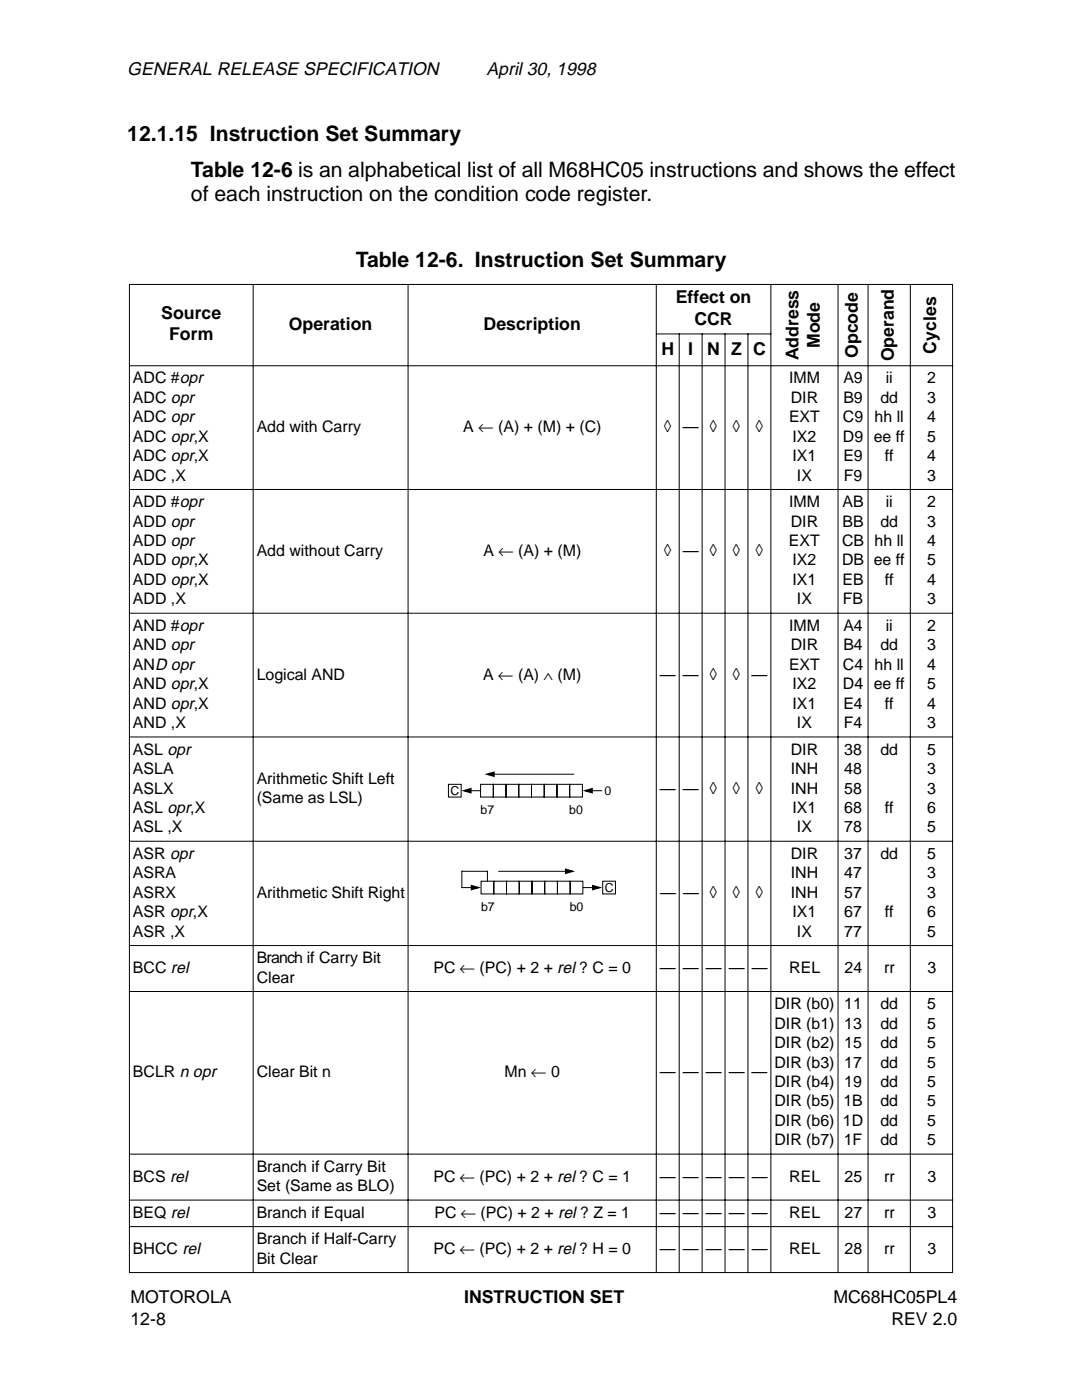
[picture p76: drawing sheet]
<svg xmlns="http://www.w3.org/2000/svg" width="216mm" height="279mm" viewBox="0 0 216 279" stroke-linecap="round" stroke-linejoin="round" font-family="sans-serif">
<defs><g id="words">
<g font-size="4.2">
<text x="25.4" y="28.2">12.1.15 Instruction Set Summary</text>
<text x="38.1" y="35.2">Table 12-6 is an alphabetical list of all M68HC05 instructions and shows the effect</text>
<text x="38.1" y="40.2">of each instruction on the condition code register.</text>
<text x="71" y="53.2">Table 12-6. Instruction Set Summary</text>
</g>
<g font-size="3.6">
<text x="25.4" y="15">GENERAL RELEASE SPECIFICATION</text>
<text x="97.1" y="15">April 30, 1998</text>
</g>
<g font-size="3.5">
<text x="32.2" y="63.7">Source</text>
<text x="57.6" y="65.8">Operation</text>
<text x="96.5" y="65.8">Description</text>
<text x="134.8" y="60.5">Effect on</text>
<text x="138.6" y="64.8">CCR</text>
<text x="33.8" y="67.9">Form</text>
<text x="132" y="70.8">H</text>
<text x="137.3" y="70.8">I</text>
<text x="141.1" y="70.8">N Z C</text>
<text x="159.3" y="71.9" transform="rotate(-90 159.3 71.9)">Address</text>
<text x="163.6" y="69.5" transform="rotate(-90 163.6 69.5)">Mode</text>
<text x="171.2" y="71.4" transform="rotate(-90 171.2 71.4)">Opcode</text>
<text x="186.8" y="70.6" transform="rotate(-90 186.8 70.6)">Cycles</text>
<text x="178.4" y="72.1" transform="rotate(-90 178.4 72.1)">Operand</text>
<text x="26" y="260.1">MOTOROLA</text>
<text x="92.6" y="260.1">INSTRUCTION SET</text>
<text x="166.3" y="260.1">MC68HC05PL4</text>
<text x="26" y="264.4">12-8</text>
<text x="177.9" y="264.4">REV 2.0</text>
</g>
<g font-size="3.2">
<text x="26.5" y="76.5">ADC #opr</text>
<text x="157.4" y="76.5">IMM</text>
<text x="168.3" y="76.5">A9</text>
<text x="176.7" y="76.5">ii</text>
<text x="185" y="76.5">2</text>
<text x="26.5" y="80.4">ADC opr</text>
<text x="157.8" y="80.4">DIR</text>
<text x="168.3" y="80.4">B9</text>
<text x="175.7" y="80.4">dd</text>
<text x="185" y="80.4">3</text>
<text x="26.5" y="84.3">ADC opr</text>
<text x="26.5" y="88.2">ADC opr,X</text>
<text x="51.2" y="86.2">Add with Carry</text>
<text x="92.4" y="86.2">A ← (A) + (M) + (C)</text>
<text x="132.5" y="86.2">◊</text>
<text x="136.2" y="86.2">—</text>
<text x="141.6" y="86.2">◊</text>
<text x="146.2" y="86.2">◊</text>
<text x="150.7" y="86.2">◊</text>
<text x="157.4" y="84.3">EXT</text>
<text x="158.1" y="88.2">IX2</text>
<text x="168.2" y="84.3">C9</text>
<text x="168.2" y="88.2">D9</text>
<text x="174.3" y="88.2">ee ff</text>
<text x="174.5" y="84.3">hh ll</text>
<text x="185" y="84.3">4</text>
<text x="185" y="88.2">5</text>
<text x="26.5" y="92">ADC opr,X</text>
<text x="26.5" y="95.9">ADC ,X</text>
<text x="158.1" y="92">IX1</text>
<text x="159" y="95.9">IX</text>
<text x="168.3" y="92">E9</text>
<text x="168.4" y="95.9">F9</text>
<text x="176.6" y="92">ff</text>
<text x="185" y="92">4</text>
<text x="185" y="95.9">3</text>
<text x="26.5" y="101.2">ADD #opr</text>
<text x="157.4" y="101.2">IMM</text>
<text x="168.1" y="101.2">AB</text>
<text x="176.7" y="101.2">ii</text>
<text x="185" y="101.2">2</text>
<text x="26.5" y="105.1">ADD opr</text>
<text x="157.8" y="105.1">DIR</text>
<text x="168.1" y="105.1">BB</text>
<text x="175.7" y="105.1">dd</text>
<text x="185" y="105.1">3</text>
<text x="26.5" y="109">ADD opr</text>
<text x="26.5" y="112.9">ADD opr,X</text>
<text x="51.2" y="110.9">Add without Carry</text>
<text x="96.4" y="110.9">A ← (A) + (M)</text>
<text x="132.5" y="110.9">◊</text>
<text x="136.2" y="110.9">—</text>
<text x="141.6" y="110.9">◊</text>
<text x="146.2" y="110.9">◊</text>
<text x="150.7" y="110.9">◊</text>
<text x="157.4" y="109">EXT</text>
<text x="158.1" y="112.9">IX2</text>
<text x="168" y="109">CB</text>
<text x="168" y="112.9">DB</text>
<text x="174.3" y="112.9">ee ff</text>
<text x="174.5" y="109">hh ll</text>
<text x="185" y="109">4</text>
<text x="185" y="112.9">5</text>
<text x="26.5" y="116.7">ADD opr,X</text>
<text x="158.1" y="116.7">IX1</text>
<text x="168.1" y="116.7">EB</text>
<text x="176.6" y="116.7">ff</text>
<text x="185" y="116.7">4</text>
<text x="26.5" y="120.6">ADD ,X</text>
<text x="26.5" y="125.9">AND #opr</text>
<text x="157.4" y="125.9">IMM</text>
<text x="159" y="120.6">IX</text>
<text x="168.2" y="120.6">FB</text>
<text x="168.3" y="125.9">A4</text>
<text x="176.7" y="125.9">ii</text>
<text x="185" y="120.6">3</text>
<text x="185" y="125.9">2</text>
<text x="26.5" y="129.8">AND opr</text>
<text x="157.8" y="129.8">DIR</text>
<text x="168.3" y="129.8">B4</text>
<text x="175.7" y="129.8">dd</text>
<text x="185" y="129.8">3</text>
<text x="26.5" y="133.7">AND opr</text>
<text x="26.5" y="137.6">AND opr,X</text>
<text x="51.2" y="135.6">Logical AND</text>
<text x="96.4" y="135.6">A ← (A) ∧ (M)</text>
<text x="131.7" y="135.6">— —</text>
<text x="141.6" y="135.6">◊</text>
<text x="146.2" y="135.6">◊</text>
<text x="149.9" y="135.6">—</text>
<text x="157.4" y="133.7">EXT</text>
<text x="158.1" y="137.6">IX2</text>
<text x="168.2" y="133.7">C4</text>
<text x="168.2" y="137.6">D4</text>
<text x="174.3" y="137.6">ee ff</text>
<text x="174.5" y="133.7">hh ll</text>
<text x="185" y="133.7">4</text>
<text x="185" y="137.6">5</text>
<text x="26.5" y="141.4">AND opr,X</text>
<text x="158.1" y="141.4">IX1</text>
<text x="168.3" y="141.4">E4</text>
<text x="176.6" y="141.4">ff</text>
<text x="185" y="141.4">4</text>
<text x="26.5" y="145.3">AND ,X</text>
<text x="159" y="145.3">IX</text>
<text x="168.4" y="145.3">F4</text>
<text x="185" y="145.3">3</text>
<text x="26.5" y="154.5">ASLA</text>
<text x="26.5" y="150.6">ASL opr</text>
<text x="157.8" y="150.6">DIR</text>
<text x="157.8" y="154.5">INH</text>
<text x="168.5" y="150.6">38</text>
<text x="168.5" y="154.5">48</text>
<text x="175.7" y="150.6">dd</text>
<text x="185" y="150.6">5</text>
<text x="185" y="154.5">3</text>
<text x="26.5" y="158.4">ASLX</text>
<text x="51.2" y="156.4">Arithmetic Shift Left</text>
<text x="51.2" y="160.3">(Same as LSL)</text>
<text x="131.7" y="158.4">— —</text>
<text x="141.6" y="158.4">◊</text>
<text x="146.2" y="158.4">◊</text>
<text x="150.7" y="158.4">◊</text>
<text x="157.8" y="158.4">INH</text>
<text x="168.5" y="158.4">58</text>
<text x="185" y="158.4">3</text>
<text x="26.5" y="162.2">ASL opr,X</text>
<text x="26.5" y="166.1">ASL ,X</text>
<text x="158.1" y="162.2">IX1</text>
<text x="159" y="166.1">IX</text>
<text x="168.5" y="162.2">68</text>
<text x="168.5" y="166.1">78</text>
<text x="176.5" y="162.2">ff</text>
<text x="185" y="162.2">6</text>
<text x="185" y="166.1">5</text>
<text x="26.5" y="171.4">ASR opr</text>
<text x="157.8" y="171.4">DIR</text>
<text x="168.5" y="171.4">37</text>
<text x="175.7" y="171.4">dd</text>
<text x="185" y="171.4">5</text>
<text x="26.5" y="175.3">ASRA</text>
<text x="26.5" y="179.2">ASRX</text>
<text x="51.2" y="179.2">Arithmetic Shift Right</text>
<text x="131.7" y="179.2">— —</text>
<text x="141.6" y="179.2">◊</text>
<text x="146.2" y="179.2">◊</text>
<text x="150.7" y="179.2">◊</text>
<text x="157.8" y="175.3">INH</text>
<text x="157.8" y="179.2">INH</text>
<text x="168.5" y="175.3">47</text>
<text x="168.5" y="179.2">57</text>
<text x="185" y="175.3">3</text>
<text x="185" y="179.2">3</text>
<text x="26.5" y="183.1">ASR opr,X</text>
<text x="158.1" y="183.1">IX1</text>
<text x="168.5" y="183.1">67</text>
<text x="176.5" y="183.1">ff</text>
<text x="185" y="183.1">6</text>
<text x="26.5" y="186.9">ASR ,X</text>
<text x="159" y="186.9">IX</text>
<text x="168.5" y="186.9">77</text>
<text x="185" y="186.9">5</text>
<text x="26.5" y="194.2">BCC rel</text>
<text x="51.2" y="192.2">Branch if Carry Bit</text>
<text x="51.2" y="196.1">Clear</text>
<text x="86.5" y="194.2">PC ← (PC) + 2 + rel ? C = 0</text>
<text x="131.7" y="194.2">— — — — —</text>
<text x="157.5" y="194.2">REL</text>
<text x="168.5" y="194.2">24</text>
<text x="176.4" y="194.2">rr</text>
<text x="185.1" y="194.2">3</text>
<text x="154.5" y="201.4">DIR (b0)</text>
<text x="168.5" y="201.4">11</text>
<text x="175.7" y="201.4">dd</text>
<text x="185" y="201.4">5</text>
<text x="154.5" y="205.3">DIR (b1)</text>
<text x="154.5" y="209.2">DIR (b2)</text>
<text x="168.5" y="205.3">13</text>
<text x="168.5" y="209.2">15</text>
<text x="175.7" y="205.3">dd</text>
<text x="175.7" y="209.2">dd</text>
<text x="185" y="205.3">5</text>
<text x="185" y="209.2">5</text>
<text x="26.5" y="215">BCLR n opr</text>
<text x="51.2" y="215">Clear Bit n</text>
<text x="100.7" y="215">Mn ← 0</text>
<text x="131.7" y="215">— — — — —</text>
<text x="154.5" y="213">DIR (b3)</text>
<text x="168.5" y="213">17</text>
<text x="175.7" y="213">dd</text>
<text x="185" y="213">5</text>
<text x="154.5" y="216.9">DIR (b4)</text>
<text x="154.5" y="220.8">DIR (b5)</text>
<text x="168.3" y="220.8">1B</text>
<text x="168.5" y="216.9">19</text>
<text x="175.7" y="216.9">dd</text>
<text x="175.7" y="220.8">dd</text>
<text x="185" y="216.9">5</text>
<text x="185" y="220.8">5</text>
<text x="154.5" y="224.7">DIR (b6)</text>
<text x="168.2" y="224.7">1D</text>
<text x="175.7" y="224.7">dd</text>
<text x="185" y="224.7">5</text>
<text x="51.2" y="233.9">Branch if Carry Bit</text>
<text x="154.5" y="228.6">DIR (b7)</text>
<text x="168.4" y="228.6">1F</text>
<text x="175.7" y="228.6">dd</text>
<text x="185" y="228.6">5</text>
<text x="26.5" y="235.8">BCS rel</text>
<text x="51.2" y="237.7">Set (Same as BLO)</text>
<text x="86.5" y="235.8">PC ← (PC) + 2 + rel ? C = 1</text>
<text x="131.7" y="235.8">— — — — —</text>
<text x="157.5" y="235.8">REL</text>
<text x="168.5" y="235.8">25</text>
<text x="176.4" y="235.8">rr</text>
<text x="185.1" y="235.8">3</text>
<text x="26.5" y="243">BEQ rel</text>
<text x="51.2" y="243">Branch if Equal</text>
<text x="86.7" y="243">PC ← (PC) + 2 + rel ? Z = 1</text>
<text x="131.7" y="243">— — — — —</text>
<text x="157.5" y="243">REL</text>
<text x="168.5" y="243">27</text>
<text x="176.4" y="243">rr</text>
<text x="185.1" y="243">3</text>
<text x="26.5" y="250.3">BHCC rel</text>
<text x="51.2" y="248.3">Branch if Half-Carry</text>
<text x="86.5" y="250.3">PC ← (PC) + 2 + rel ? H = 0</text>
<text x="131.7" y="250.3">— — — — —</text>
<text x="157.5" y="250.3">REL</text>
<text x="168.5" y="250.3">28</text>
<text x="176.4" y="250.3">rr</text>
<text x="185.1" y="250.3">3</text>
<text x="51.2" y="252.2">Bit Clear</text>
</g>
<g font-size="2.5">
<text x="89.9" y="158.6">C</text>
<text x="120.6" y="158.6">0</text>
<text x="95.9" y="162.4">b7</text>
<text x="113.6" y="162.5">b0</text>
<text x="120.7" y="178">C</text>
<text x="96" y="181.8">b7</text>
<text x="113.7" y="181.9">b0</text>
</g>
</g></defs>
<g fill="none" stroke="#000" stroke-width=".2">
<path d="M25.7 56.8h164.5M25.8 56.9v197M50.5 56.7v197.4M81.4 56.7v197.4M131 56.7v197.4M153.8 56.7v197.4M167.2 56.7v197.4M173.2 56.7v197.4M181.6 56.7v197.4M190.1 56.9v197M25.7 73h164.5M130.9 66.6h23"/>
<path d="M135.5 66.6v187.5M140.1 66.6v187.5M144.7 66.6v187.5M149.2 66.6v187.5M25.7 97.7h164.5M25.7 122.4h164.5M25.7 147.1h164.5M89.5 156.5h2.5v2.6h-2.5zM94.1 157.8h1.8M95.9 156.5h2.5v2.6h-2.5zM98.4 156.5h2.6v2.6h-2.6zM98.7 154.5h15.8"/>
<path d="M101 156.5h2.5v2.6h-2.5zM103.5 156.5h2.6v2.6h-2.6zM106.1 156.5h2.5v2.6h-2.5zM108.6 156.5h2.5v2.6h-2.5zM111.1 156.5h2.6v2.6h-2.6zM113.7 156.5h2.5v2.6h-2.5zM118.3 157.8h1.8M25.7 167.9h164.5M96 175.9h2.5v2.5h-2.5zM97.3 175.9v-2h-5.1v3.2h1.7M98.5 175.9h2.6v2.5h-2.6zM99.5 173.9h13.2"/>
<path d="M101.1 175.9h2.5v2.5h-2.5zM103.6 175.9h2.5v2.5h-2.5zM106.1 175.9h2.6v2.5h-2.6zM108.7 175.9h2.5v2.5h-2.5zM111.2 175.9h2.6v2.5h-2.6zM113.8 175.9h2.5v2.5h-2.5zM116.4 177.1h1.7M120.3 175.9h2.5v2.5h-2.5zM25.7 188.7h164.5M25.7 197.9h164.5M25.7 230.3h164.5M25.7 239.5h164.5"/>
<path d="M25.7 244.8h164.5M25.7 254h164.5"/>
</g>
<path d="M92.7 157.8l1.2-.3v.7zM97.3 154.5l1.2-.3v.7zM116.9 157.8l1.2-.3v.7zM94.1 176.8l1.2 .3-1.2 .4zM112.9 173.5l1.2 .4-1.2 .3zM118.3 176.8l1.2 .3-1.2 .4z" fill="none" stroke="#000" stroke-width=".35"/>
<path d="M92.7 157.8l1.2-.3v.7zM97.3 154.5l1.2-.3v.7zM116.9 157.8l1.2-.3v.7zM94.1 176.8l1.2 .3-1.2 .4zM112.9 173.5l1.2 .4-1.2 .3zM118.3 176.8l1.2 .3-1.2 .4z" fill="#000"/>
<use href="#words"/>
</svg>
